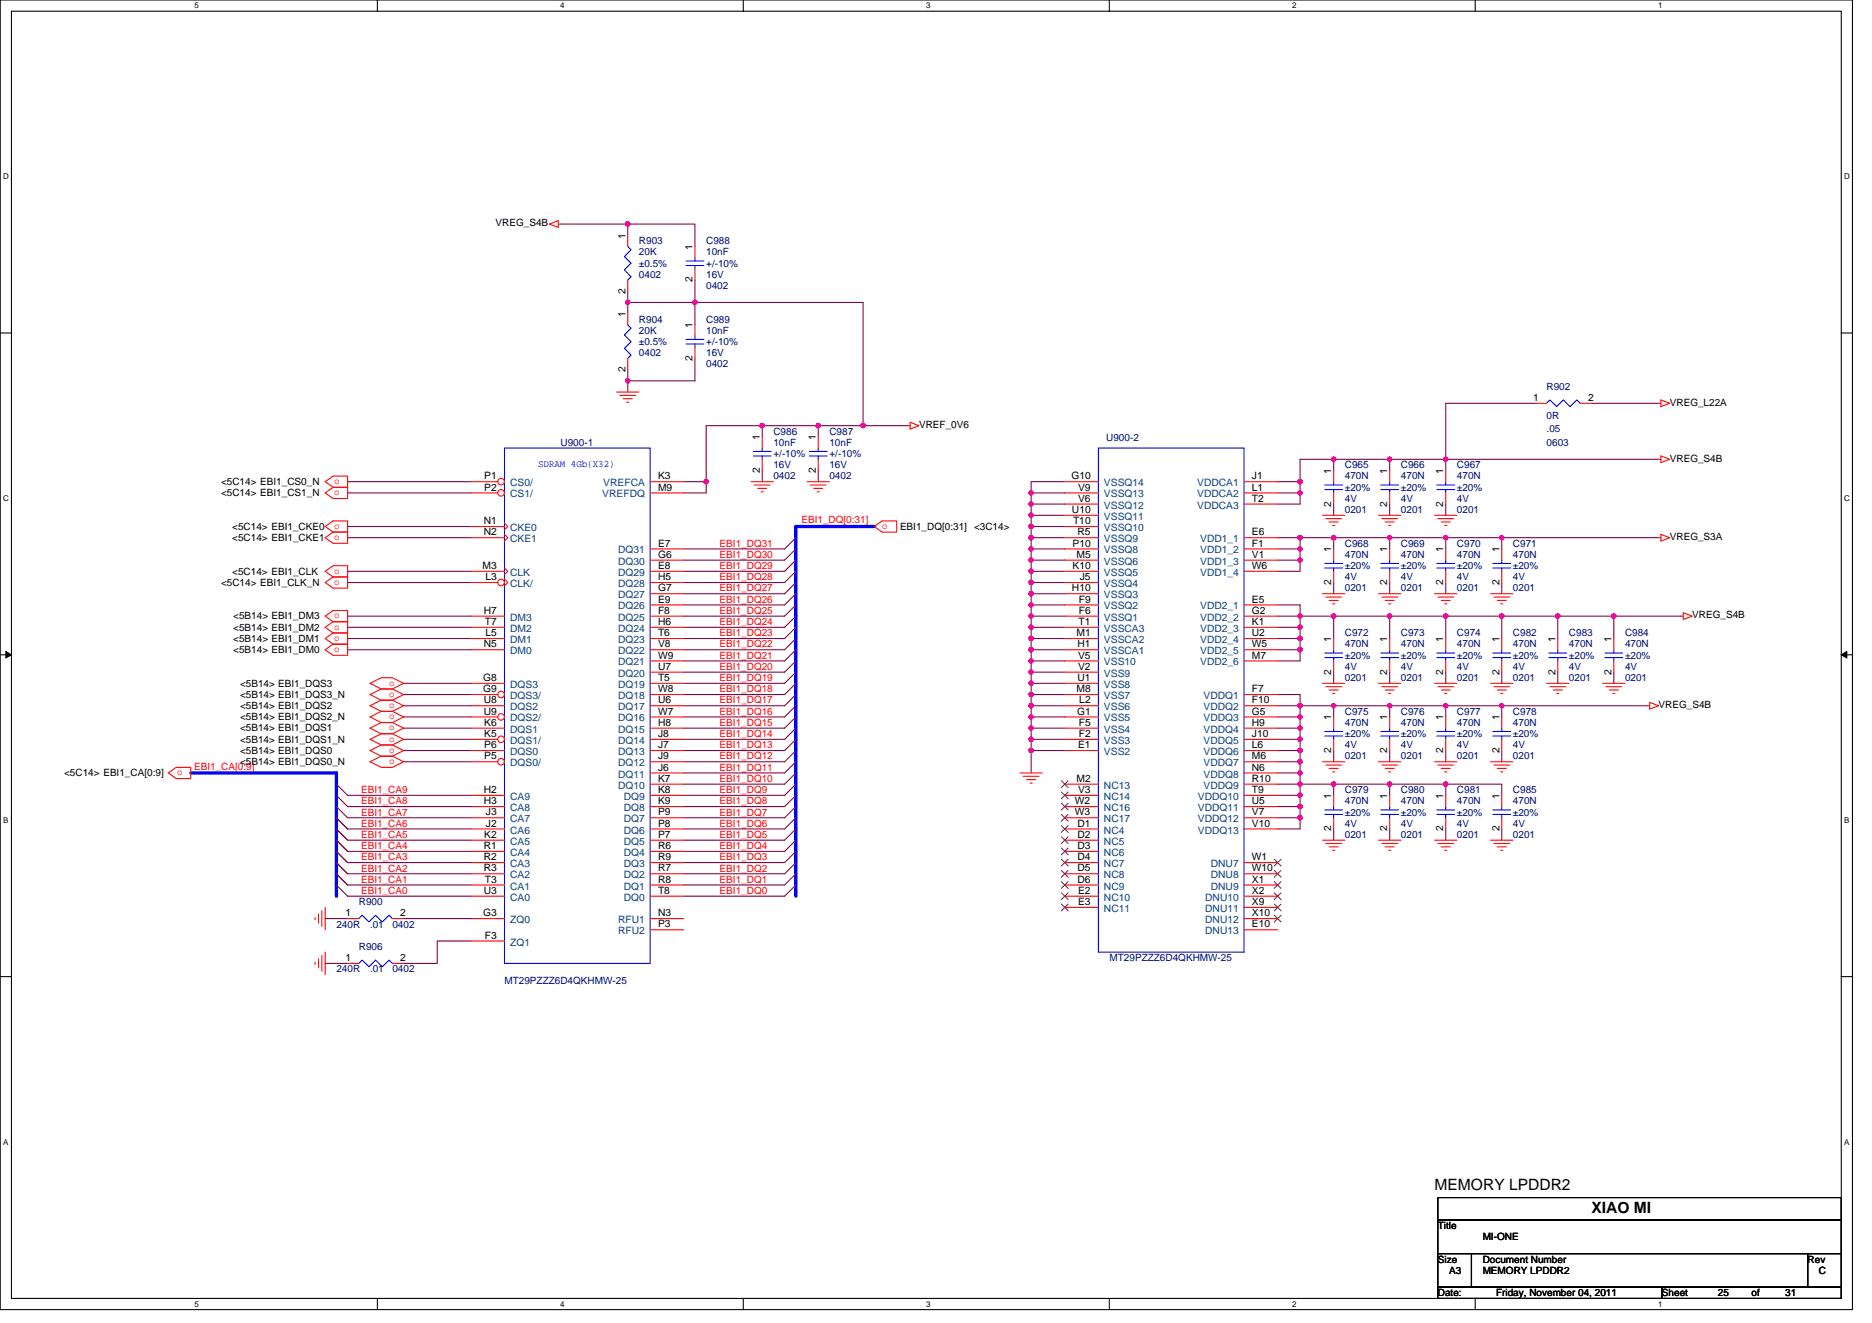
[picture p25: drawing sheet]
<svg xmlns="http://www.w3.org/2000/svg" width="297mm" height="210mm" viewBox="0 0 297 210" stroke-linecap="round" stroke-linejoin="round" font-family="sans-serif">
<defs><g id="words">
<g font-size="2.5">
<text x="227.6" y="188.9">MEMORY LPDDR2</text>
<text x="252.5" y="192.5">XIAO MI</text>
</g>
<g font-size="1.6">
<text x="78.6" y="35.9">VREG_S4B</text>
<text x="99.2" y="37.9" transform="rotate(-90 99.2 37.9)">1</text>
<text x="109.9" y="39.6" transform="rotate(-90 109.9 39.6)">1</text>
<text x="99.2" y="46.6" transform="rotate(-90 99.2 46.6)">2</text>
<text x="109.9" y="44.8" transform="rotate(-90 109.9 44.8)">2</text>
<text x="99.2" y="50.3" transform="rotate(-90 99.2 50.3)">1</text>
<text x="109.9" y="52.1" transform="rotate(-90 109.9 52.1)">1</text>
<text x="99.2" y="59.1" transform="rotate(-90 99.2 59.1)">2</text>
<text x="109.9" y="57.3" transform="rotate(-90 109.9 57.3)">2</text>
<text x="243.3" y="63.6">1</text>
<text x="252" y="63.6">2</text>
<text x="265" y="64.4">VREG_L22A</text>
<text x="120.6" y="69.9" transform="rotate(-90 120.6 69.9)">1</text>
<text x="129.5" y="69.9" transform="rotate(-90 129.5 69.9)">1</text>
<text x="145.8" y="67.9">VREF_0V6</text>
<text x="35.1" y="77">&lt;5C14&gt; EBI1_CS0_N</text>
<text x="76.8" y="76.1">P1</text>
<text x="76.8" y="77.9">P2</text>
<text x="104.4" y="77.9">M9</text>
<text x="104.4" y="76.1">K3</text>
<text x="120.6" y="75.1" transform="rotate(-90 120.6 75.1)">2</text>
<text x="129.5" y="75.1" transform="rotate(-90 129.5 75.1)">2</text>
<text x="170" y="76.1">G10</text>
<text x="171.1" y="77.9">V9</text>
<text x="198.6" y="76.1">J1</text>
<text x="198.6" y="77.9">L1</text>
<text x="211.2" y="75.2" transform="rotate(-90 211.2 75.2)">1</text>
<text x="220.1" y="75.2" transform="rotate(-90 220.1 75.2)">1</text>
<text x="229" y="75.2" transform="rotate(-90 229 75.2)">1</text>
<text x="265" y="73.3">VREG_S4B</text>
<text x="35.1" y="78.8">&lt;5C14&gt; EBI1_CS1_N</text>
<text x="76.7" y="83.2">N1</text>
<text x="170.1" y="81.4">U10</text>
<text x="170.3" y="83.2">T10</text>
<text x="171.1" y="79.6">V6</text>
<text x="198.6" y="79.6">T2</text>
<text x="211.2" y="80.4" transform="rotate(-90 211.2 80.4)">2</text>
<text x="220.1" y="80.4" transform="rotate(-90 220.1 80.4)">2</text>
<text x="229" y="80.4" transform="rotate(-90 229 80.4)">2</text>
<text x="36.8" y="85.9">&lt;5C14&gt; EBI1_CKE1</text>
<text x="36.8" y="84.1">&lt;5C14&gt; EBI1_CKE0</text>
<text x="76.7" y="85">N2</text>
<text x="104.4" y="88.5">G6</text>
<text x="104.4" y="86.7">E7</text>
<text x="142.8" y="84.1">EBI1_DQ[0:31] &lt;3C14&gt;</text>
<text x="170.2" y="86.7">P10</text>
<text x="170.8" y="88.5">M5</text>
<text x="171" y="85">R5</text>
<text x="198.6" y="85">E6</text>
<text x="198.6" y="86.7">F1</text>
<text x="198.6" y="88.5">V1</text>
<text x="211.2" y="87.7" transform="rotate(-90 211.2 87.7)">1</text>
<text x="220.1" y="87.7" transform="rotate(-90 220.1 87.7)">1</text>
<text x="229" y="87.7" transform="rotate(-90 229 87.7)">1</text>
<text x="237.9" y="87.7" transform="rotate(-90 237.9 87.7)">1</text>
<text x="265" y="85.7">VREG_S3A</text>
<text x="35.1" y="93">&lt;5C14&gt; EBI1_CLK_N</text>
<text x="36.8" y="91.2">&lt;5C14&gt; EBI1_CLK</text>
<text x="76.6" y="90.3">M3</text>
<text x="77" y="92.1">L3</text>
<text x="104.4" y="95.6">E9</text>
<text x="104.4" y="93.9">G7</text>
<text x="104.4" y="92.1">H5</text>
<text x="104.4" y="90.3">E8</text>
<text x="170.1" y="93.9">H10</text>
<text x="170.2" y="90.3">K10</text>
<text x="171.2" y="95.6">F9</text>
<text x="171.3" y="92.1">J5</text>
<text x="198.6" y="90.3">W6</text>
<text x="198.6" y="95.6">E5</text>
<text x="211.2" y="92.8" transform="rotate(-90 211.2 92.8)">2</text>
<text x="220.1" y="92.8" transform="rotate(-90 220.1 92.8)">2</text>
<text x="229" y="92.8" transform="rotate(-90 229 92.8)">2</text>
<text x="237.9" y="92.8" transform="rotate(-90 237.9 92.8)">2</text>
<text x="37" y="101.9">&lt;5B14&gt; EBI1_DM1</text>
<text x="37" y="100.1">&lt;5B14&gt; EBI1_DM2</text>
<text x="37" y="98.3">&lt;5B14&gt; EBI1_DM3</text>
<text x="76.7" y="97.4">H7</text>
<text x="76.9" y="99.2">T7</text>
<text x="77" y="101">L5</text>
<text x="104.4" y="101">T6</text>
<text x="104.4" y="99.2">H6</text>
<text x="104.4" y="97.4">F8</text>
<text x="170.8" y="101">M1</text>
<text x="171.2" y="99.2">T1</text>
<text x="171.2" y="97.4">F6</text>
<text x="198.6" y="97.4">G2</text>
<text x="198.6" y="99.2">K1</text>
<text x="198.6" y="101">U2</text>
<text x="211.2" y="101.9" transform="rotate(-90 211.2 101.9)">1</text>
<text x="220.1" y="101.9" transform="rotate(-90 220.1 101.9)">1</text>
<text x="229" y="101.9" transform="rotate(-90 229 101.9)">1</text>
<text x="237.9" y="101.9" transform="rotate(-90 237.9 101.9)">1</text>
<text x="246.8" y="101.9" transform="rotate(-90 246.8 101.9)">1</text>
<text x="255.7" y="101.9" transform="rotate(-90 255.7 101.9)">1</text>
<text x="268.5" y="98.1">VREG_S4B</text>
<text x="37" y="103.7">&lt;5B14&gt; EBI1_DM0</text>
<text x="76.7" y="102.7">N5</text>
<text x="104.4" y="106.3">U7</text>
<text x="104.4" y="104.5">W9</text>
<text x="104.4" y="102.7">V8</text>
<text x="171" y="102.7">H1</text>
<text x="171.1" y="104.5">V5</text>
<text x="171.1" y="106.3">V2</text>
<text x="198.6" y="102.7">W5</text>
<text x="198.6" y="104.5">M7</text>
<text x="211.2" y="107.1" transform="rotate(-90 211.2 107.1)">2</text>
<text x="220.1" y="107.1" transform="rotate(-90 220.1 107.1)">2</text>
<text x="229" y="107.1" transform="rotate(-90 229 107.1)">2</text>
<text x="237.9" y="107.1" transform="rotate(-90 237.9 107.1)">2</text>
<text x="246.8" y="107.1" transform="rotate(-90 246.8 107.1)">2</text>
<text x="255.7" y="107.1" transform="rotate(-90 255.7 107.1)">2</text>
<text x="38.1" y="109">&lt;5B14&gt; EBI1_DQS3</text>
<text x="38.1" y="110.8">&lt;5B14&gt; EBI1_DQS3_N</text>
<text x="38.1" y="112.5">&lt;5B14&gt; EBI1_DQS2</text>
<text x="76.7" y="108.1">G8</text>
<text x="76.7" y="109.9">G9</text>
<text x="76.7" y="113.4">U9</text>
<text x="76.7" y="111.6">U8</text>
<text x="104.4" y="113.4">W7</text>
<text x="104.4" y="111.6">U6</text>
<text x="104.4" y="109.9">W8</text>
<text x="104.4" y="108.1">T5</text>
<text x="170.8" y="109.9">M8</text>
<text x="170.9" y="113.4">G1</text>
<text x="171" y="108.1">U1</text>
<text x="171.3" y="111.6">L2</text>
<text x="198.6" y="109.9">F7</text>
<text x="198.6" y="111.6">F10</text>
<text x="198.6" y="113.4">G5</text>
<text x="263.2" y="112.4">VREG_S4B</text>
<text x="38.1" y="114.3">&lt;5B14&gt; EBI1_DQS2_N</text>
<text x="38.1" y="116.1">&lt;5B14&gt; EBI1_DQS1</text>
<text x="38.1" y="117.9">&lt;5B14&gt; EBI1_DQS1_N</text>
<text x="38.1" y="119.7">&lt;5B14&gt; EBI1_DQS0</text>
<text x="76.8" y="115.2">K6</text>
<text x="76.8" y="117">K5</text>
<text x="76.8" y="118.7">P6</text>
<text x="104.4" y="118.7">J7</text>
<text x="104.4" y="117">J8</text>
<text x="104.4" y="115.2">H8</text>
<text x="171.1" y="118.7">E1</text>
<text x="171.2" y="115.2">F5</text>
<text x="171.2" y="117">F2</text>
<text x="198.6" y="115.2">H9</text>
<text x="198.6" y="117">J10</text>
<text x="198.6" y="118.7">L6</text>
<text x="211.2" y="119.5" transform="rotate(-90 211.2 119.5)">2</text>
<text x="211.2" y="114.3" transform="rotate(-90 211.2 114.3)">1</text>
<text x="220.1" y="119.5" transform="rotate(-90 220.1 119.5)">2</text>
<text x="220.1" y="114.3" transform="rotate(-90 220.1 114.3)">1</text>
<text x="229" y="119.5" transform="rotate(-90 229 119.5)">2</text>
<text x="229" y="114.3" transform="rotate(-90 229 114.3)">1</text>
<text x="237.9" y="119.5" transform="rotate(-90 237.9 119.5)">2</text>
<text x="237.9" y="114.3" transform="rotate(-90 237.9 114.3)">1</text>
<text x="10.2" y="123.2">&lt;5C14&gt; EBI1_CA[0:9]</text>
<text x="38.1" y="121.4">&lt;5B14&gt; EBI1_DQS0_N</text>
<text x="76.7" y="125.9">H2</text>
<text x="76.8" y="120.5">P5</text>
<text x="104.4" y="125.9">K8</text>
<text x="104.4" y="124.1">K7</text>
<text x="104.4" y="122.3">J6</text>
<text x="104.4" y="120.5">J9</text>
<text x="170.8" y="124.1">M2</text>
<text x="171.1" y="125.9">V3</text>
<text x="198.6" y="120.5">M6</text>
<text x="198.6" y="122.3">N6</text>
<text x="198.6" y="124.1">R10</text>
<text x="198.6" y="125.9">T9</text>
<text x="76.7" y="127.6">H3</text>
<text x="77.1" y="131.2">J2</text>
<text x="77.1" y="129.4">J3</text>
<text x="104.4" y="131.2">P8</text>
<text x="104.4" y="129.4">P9</text>
<text x="104.4" y="127.6">K9</text>
<text x="170.6" y="127.6">W2</text>
<text x="170.6" y="129.4">W3</text>
<text x="171" y="131.2">D1</text>
<text x="198.6" y="127.6">U5</text>
<text x="198.6" y="129.4">V7</text>
<text x="198.6" y="131.2">V10</text>
<text x="211.2" y="132" transform="rotate(-90 211.2 132)">2</text>
<text x="211.2" y="126.8" transform="rotate(-90 211.2 126.8)">1</text>
<text x="220.1" y="132" transform="rotate(-90 220.1 132)">2</text>
<text x="220.1" y="126.8" transform="rotate(-90 220.1 126.8)">1</text>
<text x="229" y="132" transform="rotate(-90 229 132)">2</text>
<text x="229" y="126.8" transform="rotate(-90 229 126.8)">1</text>
<text x="237.9" y="132" transform="rotate(-90 237.9 132)">2</text>
<text x="237.9" y="126.8" transform="rotate(-90 237.9 126.8)">1</text>
<text x="76.7" y="136.5">R2</text>
<text x="76.7" y="134.7">R1</text>
<text x="76.8" y="133">K2</text>
<text x="104.4" y="136.5">R9</text>
<text x="104.4" y="134.7">R6</text>
<text x="104.4" y="133">P7</text>
<text x="171" y="133">D2</text>
<text x="171" y="134.7">D3</text>
<text x="171" y="136.5">D4</text>
<text x="198.6" y="136.5">W1</text>
<text x="76.7" y="141.9">U3</text>
<text x="76.7" y="138.3">R3</text>
<text x="76.9" y="140.1">T3</text>
<text x="104.4" y="141.9">T8</text>
<text x="104.4" y="140.1">R8</text>
<text x="104.4" y="138.3">R7</text>
<text x="171" y="138.3">D5</text>
<text x="171" y="140.1">D6</text>
<text x="171.1" y="141.9">E2</text>
<text x="171.1" y="143.6">E3</text>
<text x="198.6" y="138.3">W10</text>
<text x="198.6" y="140.1">X1</text>
<text x="198.6" y="141.9">X2</text>
<text x="198.6" y="143.6">X9</text>
<text x="54.8" y="145.4">1</text>
<text x="63.5" y="145.4">2</text>
<text x="76.7" y="145.4">G3</text>
<text x="76.9" y="149">F3</text>
<text x="104.4" y="145.4">N3</text>
<text x="104.4" y="147.2">P3</text>
<text x="198.6" y="147.2">E10</text>
<text x="198.6" y="145.4">X10</text>
<text x="54.8" y="152.5">1</text>
<text x="63.5" y="152.5">2</text>
<text x="228.2" y="195.1">Title</text>
<text x="235.3" y="196.8">MI-ONE</text>
<text x="228.2" y="200.4">Size</text>
<text x="229.9" y="202.2">A3</text>
<text x="235.3" y="200.4">Document Number</text>
<text x="235.3" y="202.2">MEMORY LPDDR2</text>
<text x="286.8" y="200.4">Rev</text>
<text x="288.6" y="202.2">C</text>
<text x="228.2" y="205.7">Date:</text>
<text x="237.4" y="205.7">Friday, November 04, 2011</text>
<text x="263.7" y="205.7">Sheet</text>
<text x="272.6" y="205.7">25</text>
<text x="277.9" y="205.7">of</text>
<text x="283.3" y="205.7">31</text>
</g>
<g font-size="1.6" fill="#000080">
<text x="101.4" y="38.8">R903</text>
<text x="101.4" y="40.5">20K</text>
<text x="112.1" y="38.8">C988</text>
<text x="112.1" y="40.5">10nF</text>
<text x="101.4" y="42.3">±0.5%</text>
<text x="101.4" y="44.1">0402</text>
<text x="112.1" y="45.9">0402</text>
<text x="112.1" y="44.1">16V</text>
<text x="112.1" y="42.3">+/-10%</text>
<text x="101.4" y="51.2">R904</text>
<text x="101.4" y="53">20K</text>
<text x="112.1" y="51.2">C989</text>
<text x="112.1" y="53">10nF</text>
<text x="101.4" y="54.8">±0.5%</text>
<text x="101.4" y="56.5">0402</text>
<text x="112.1" y="58.3">0402</text>
<text x="112.1" y="56.5">16V</text>
<text x="112.1" y="54.8">+/-10%</text>
<text x="245.4" y="61.9">R902</text>
<text x="88.9" y="70.8">U900-1</text>
<text x="122.7" y="69">C986</text>
<text x="122.7" y="70.8">10nF</text>
<text x="131.6" y="69">C987</text>
<text x="131.6" y="70.8">10nF</text>
<text x="175.5" y="70">U900-2</text>
<text x="245.4" y="66.5">0R</text>
<text x="245.4" y="68.6">.05</text>
<text x="245.4" y="70.8">0603</text>
<text x="122.7" y="76.1">0402</text>
<text x="122.7" y="74.3">16V</text>
<text x="122.7" y="72.5">+/-10%</text>
<text x="131.6" y="76.1">0402</text>
<text x="131.6" y="74.3">16V</text>
<text x="131.6" y="72.5">+/-10%</text>
<text x="213.4" y="74.3">C965</text>
<text x="213.4" y="76.1">470N</text>
<text x="213.4" y="77.9">±20%</text>
<text x="222.3" y="74.3">C966</text>
<text x="222.3" y="76.1">470N</text>
<text x="222.3" y="77.9">±20%</text>
<text x="231.2" y="74.3">C967</text>
<text x="231.2" y="76.1">470N</text>
<text x="231.2" y="77.9">±20%</text>
<text x="213.4" y="79.7">4V</text>
<text x="213.4" y="81.4">0201</text>
<text x="222.3" y="79.7">4V</text>
<text x="222.3" y="81.4">0201</text>
<text x="231.2" y="79.7">4V</text>
<text x="231.2" y="81.4">0201</text>
<text x="213.4" y="86.8">C968</text>
<text x="213.4" y="88.5">470N</text>
<text x="222.3" y="86.8">C969</text>
<text x="222.3" y="88.5">470N</text>
<text x="231.2" y="86.8">C970</text>
<text x="231.2" y="88.5">470N</text>
<text x="240.1" y="86.8">C971</text>
<text x="240.1" y="88.5">470N</text>
<text x="213.4" y="92.1">4V</text>
<text x="213.4" y="90.3">±20%</text>
<text x="213.4" y="93.9">0201</text>
<text x="222.3" y="92.1">4V</text>
<text x="222.3" y="90.3">±20%</text>
<text x="222.3" y="93.9">0201</text>
<text x="231.2" y="92.1">4V</text>
<text x="231.2" y="90.3">±20%</text>
<text x="231.2" y="93.9">0201</text>
<text x="240.1" y="92.1">4V</text>
<text x="240.1" y="90.3">±20%</text>
<text x="240.1" y="93.9">0201</text>
<text x="213.4" y="101">C972</text>
<text x="222.3" y="101">C973</text>
<text x="231.2" y="101">C974</text>
<text x="240.1" y="101">C982</text>
<text x="249" y="101">C983</text>
<text x="257.8" y="101">C984</text>
<text x="213.4" y="102.8">470N</text>
<text x="213.4" y="106.3">4V</text>
<text x="213.4" y="104.5">±20%</text>
<text x="222.3" y="102.8">470N</text>
<text x="222.3" y="106.3">4V</text>
<text x="222.3" y="104.5">±20%</text>
<text x="231.2" y="102.8">470N</text>
<text x="231.2" y="106.3">4V</text>
<text x="231.2" y="104.5">±20%</text>
<text x="240.1" y="102.8">470N</text>
<text x="240.1" y="106.3">4V</text>
<text x="240.1" y="104.5">±20%</text>
<text x="249" y="102.8">470N</text>
<text x="249" y="106.3">4V</text>
<text x="249" y="104.5">±20%</text>
<text x="257.8" y="102.8">470N</text>
<text x="257.8" y="106.3">4V</text>
<text x="257.8" y="104.5">±20%</text>
<text x="213.4" y="113.4">C975</text>
<text x="213.4" y="108.1">0201</text>
<text x="222.3" y="113.4">C976</text>
<text x="222.3" y="108.1">0201</text>
<text x="231.2" y="113.4">C977</text>
<text x="231.2" y="108.1">0201</text>
<text x="240.1" y="113.4">C978</text>
<text x="240.1" y="108.1">0201</text>
<text x="249" y="108.1">0201</text>
<text x="257.8" y="108.1">0201</text>
<text x="213.4" y="115.2">470N</text>
<text x="213.4" y="118.8">4V</text>
<text x="213.4" y="117">±20%</text>
<text x="222.3" y="115.2">470N</text>
<text x="222.3" y="118.8">4V</text>
<text x="222.3" y="117">±20%</text>
<text x="231.2" y="115.2">470N</text>
<text x="231.2" y="118.8">4V</text>
<text x="231.2" y="117">±20%</text>
<text x="240.1" y="115.2">470N</text>
<text x="240.1" y="118.8">4V</text>
<text x="240.1" y="117">±20%</text>
<text x="213.4" y="125.9">C979</text>
<text x="213.4" y="120.5">0201</text>
<text x="222.3" y="120.5">0201</text>
<text x="222.3" y="125.9">C980</text>
<text x="231.2" y="120.5">0201</text>
<text x="231.2" y="125.9">C981</text>
<text x="240.1" y="125.9">C985</text>
<text x="240.1" y="120.5">0201</text>
<text x="213.4" y="127.7">470N</text>
<text x="213.4" y="131.2">4V</text>
<text x="213.4" y="129.4">±20%</text>
<text x="222.3" y="127.7">470N</text>
<text x="222.3" y="131.2">4V</text>
<text x="222.3" y="129.4">±20%</text>
<text x="231.2" y="127.7">470N</text>
<text x="231.2" y="131.2">4V</text>
<text x="231.2" y="129.4">±20%</text>
<text x="240.1" y="127.7">470N</text>
<text x="240.1" y="131.2">4V</text>
<text x="240.1" y="129.4">±20%</text>
<text x="213.4" y="133">0201</text>
<text x="222.3" y="133">0201</text>
<text x="231.2" y="133">0201</text>
<text x="240.1" y="133">0201</text>
<text x="56.9" y="143.7">R900</text>
<text x="53.4" y="147.2">240R</text>
<text x="58.7" y="147.2">.01</text>
<text x="62.3" y="147.2">0402</text>
<text x="53.4" y="154.3">240R</text>
<text x="56.9" y="150.8">R906</text>
<text x="58.7" y="154.3">.01</text>
<text x="62.3" y="154.3">0402</text>
<text x="176.1" y="152.5">MT29PZZZ6D4QKHMW-25</text>
<text x="80" y="156.1">MT29PZZZ6D4QKHMW-25</text>
</g>
<g font-size="1.6" fill="#f00">
<text x="53" y="76.8">o</text>
<text x="53" y="83.9">o</text>
<text x="53" y="78.6">o</text>
<text x="127.2" y="83">EBI1_DQ[0:31]</text>
<text x="140" y="83.9">o</text>
<text x="53" y="85.7">o</text>
<text x="114.2" y="88.5">EBI1_DQ30</text>
<text x="114.2" y="86.8">EBI1_DQ31</text>
<text x="53" y="91">o</text>
<text x="53" y="92.8">o</text>
<text x="114.2" y="95.7">EBI1_DQ26</text>
<text x="114.2" y="93.9">EBI1_DQ27</text>
<text x="114.2" y="92.1">EBI1_DQ28</text>
<text x="114.2" y="90.3">EBI1_DQ29</text>
<text x="53" y="101.7">o</text>
<text x="53" y="99.9">o</text>
<text x="53" y="98.1">o</text>
<text x="114.2" y="101">EBI1_DQ23</text>
<text x="114.2" y="99.2">EBI1_DQ24</text>
<text x="114.2" y="97.4">EBI1_DQ25</text>
<text x="53" y="103.5">o</text>
<text x="114.2" y="106.3">EBI1_DQ20</text>
<text x="114.2" y="104.5">EBI1_DQ21</text>
<text x="114.2" y="102.8">EBI1_DQ22</text>
<text x="61.7" y="108.8">o</text>
<text x="61.7" y="110.6">o</text>
<text x="61.7" y="112.4">o</text>
<text x="114.2" y="113.4">EBI1_DQ16</text>
<text x="114.2" y="111.7">EBI1_DQ17</text>
<text x="114.2" y="109.9">EBI1_DQ18</text>
<text x="114.2" y="108.1">EBI1_DQ19</text>
<text x="61.7" y="114.2">o</text>
<text x="61.7" y="115.9">o</text>
<text x="61.7" y="117.7">o</text>
<text x="61.7" y="119.5">o</text>
<text x="114.2" y="118.8">EBI1_DQ13</text>
<text x="114.2" y="117">EBI1_DQ14</text>
<text x="114.2" y="115.2">EBI1_DQ15</text>
<text x="28.1" y="123">o</text>
<text x="30.8" y="122.2">EBI1_CA[0:9]</text>
<text x="57.3" y="125.9">EBI1_CA9</text>
<text x="61.7" y="121.3">o</text>
<text x="114.2" y="125.9">EBI1_DQ9</text>
<text x="114.2" y="124.1">EBI1_DQ10</text>
<text x="114.2" y="122.3">EBI1_DQ11</text>
<text x="114.2" y="120.5">EBI1_DQ12</text>
<text x="57.3" y="131.2">EBI1_CA6</text>
<text x="57.3" y="129.4">EBI1_CA7</text>
<text x="57.3" y="127.7">EBI1_CA8</text>
<text x="114.2" y="131.2">EBI1_DQ6</text>
<text x="114.2" y="129.4">EBI1_DQ7</text>
<text x="114.2" y="127.7">EBI1_DQ8</text>
<text x="57.3" y="136.5">EBI1_CA3</text>
<text x="57.3" y="134.8">EBI1_CA4</text>
<text x="57.3" y="133">EBI1_CA5</text>
<text x="114.2" y="136.5">EBI1_DQ3</text>
<text x="114.2" y="134.8">EBI1_DQ4</text>
<text x="114.2" y="133">EBI1_DQ5</text>
<text x="57.3" y="140.1">EBI1_CA1</text>
<text x="57.3" y="138.3">EBI1_CA2</text>
<text x="57.3" y="141.9">EBI1_CA0</text>
<text x="114.2" y="141.9">EBI1_DQ0</text>
<text x="114.2" y="140.1">EBI1_DQ1</text>
<text x="114.2" y="138.3">EBI1_DQ2</text>
</g>
<g font-size="1.6" fill="#004080">
<text x="80.9" y="77.2">CS0/</text>
<text x="95.7" y="77.2">VREFCA</text>
<text x="175.2" y="77.2">VSSQ14</text>
<text x="190" y="77.2">VDDCA1</text>
<text x="80.9" y="79">CS1/</text>
<text x="95.6" y="79">VREFDQ</text>
<text x="175.2" y="79">VSSQ13</text>
<text x="175.2" y="80.7">VSSQ12</text>
<text x="175.2" y="82.5">VSSQ11</text>
<text x="190" y="79">VDDCA2</text>
<text x="190" y="80.7">VDDCA3</text>
<text x="80.9" y="84.3">CKE0</text>
<text x="80.9" y="86.1">CKE1</text>
<text x="98.1" y="89.6">DQ30</text>
<text x="98.1" y="87.8">DQ31</text>
<text x="175.2" y="84.3">VSSQ10</text>
<text x="175.2" y="86.1">VSSQ9</text>
<text x="175.2" y="87.8">VSSQ8</text>
<text x="175.2" y="89.6">VSSQ6</text>
<text x="190.4" y="86.1">VDD1_1</text>
<text x="190.4" y="87.8">VDD1_2</text>
<text x="190.4" y="89.6">VDD1_3</text>
<text x="80.9" y="91.4">CLK</text>
<text x="80.9" y="93.2">CLK/</text>
<text x="98.1" y="95">DQ27</text>
<text x="98.1" y="93.2">DQ28</text>
<text x="98.1" y="91.4">DQ29</text>
<text x="175.2" y="91.4">VSSQ5</text>
<text x="175.2" y="93.2">VSSQ4</text>
<text x="175.2" y="95">VSSQ3</text>
<text x="190.4" y="91.4">VDD1_4</text>
<text x="80.9" y="98.5">DM3</text>
<text x="80.9" y="100.3">DM2</text>
<text x="98.1" y="100.3">DQ24</text>
<text x="98.1" y="98.5">DQ25</text>
<text x="98.1" y="96.7">DQ26</text>
<text x="175.2" y="96.7">VSSQ2</text>
<text x="175.2" y="98.5">VSSQ1</text>
<text x="175.2" y="100.3">VSSCA3</text>
<text x="190.4" y="96.7">VDD2_1</text>
<text x="190.4" y="98.5">VDD2_2</text>
<text x="190.4" y="100.3">VDD2_3</text>
<text x="80.9" y="102.1">DM1</text>
<text x="80.9" y="103.8">DM0</text>
<text x="98.1" y="107.4">DQ20</text>
<text x="98.1" y="105.6">DQ21</text>
<text x="98.1" y="103.8">DQ22</text>
<text x="98.1" y="102.1">DQ23</text>
<text x="175.2" y="102.1">VSSCA2</text>
<text x="175.2" y="103.8">VSSCA1</text>
<text x="175.2" y="105.6">VSS10</text>
<text x="175.2" y="107.4">VSS9</text>
<text x="190.4" y="102.1">VDD2_4</text>
<text x="190.4" y="103.8">VDD2_5</text>
<text x="190.4" y="105.6">VDD2_6</text>
<text x="80.9" y="109.2">DQS3</text>
<text x="80.9" y="111">DQS3/</text>
<text x="80.9" y="112.7">DQS2</text>
<text x="98.1" y="112.7">DQ17</text>
<text x="98.1" y="111">DQ18</text>
<text x="98.1" y="109.2">DQ19</text>
<text x="175.2" y="109.2">VSS8</text>
<text x="175.2" y="111">VSS7</text>
<text x="175.2" y="112.7">VSS6</text>
<text x="191" y="111">VDDQ1</text>
<text x="191" y="112.7">VDDQ2</text>
<text x="80.9" y="114.5">DQS2/</text>
<text x="80.9" y="116.3">DQS1</text>
<text x="80.9" y="118.1">DQS1/</text>
<text x="80.9" y="119.8">DQS0</text>
<text x="98.1" y="119.8">DQ13</text>
<text x="98.1" y="118.1">DQ14</text>
<text x="98.1" y="116.3">DQ15</text>
<text x="98.1" y="114.5">DQ16</text>
<text x="175.2" y="114.5">VSS5</text>
<text x="175.2" y="116.3">VSS4</text>
<text x="175.2" y="118.1">VSS3</text>
<text x="175.2" y="119.8">VSS2</text>
<text x="191" y="114.5">VDDQ3</text>
<text x="191" y="116.3">VDDQ4</text>
<text x="191" y="118.1">VDDQ5</text>
<text x="191" y="119.8">VDDQ6</text>
<text x="80.9" y="121.6">DQS0/</text>
<text x="98.1" y="125.2">DQ10</text>
<text x="98.1" y="123.4">DQ11</text>
<text x="98.1" y="121.6">DQ12</text>
<text x="175.2" y="125.2">NC13</text>
<text x="191" y="121.6">VDDQ7</text>
<text x="191" y="123.4">VDDQ8</text>
<text x="191" y="125.2">VDDQ9</text>
<text x="80.9" y="130.5">CA7</text>
<text x="80.9" y="128.7">CA8</text>
<text x="80.9" y="127">CA9</text>
<text x="99" y="130.5">DQ7</text>
<text x="99" y="128.7">DQ8</text>
<text x="99" y="127">DQ9</text>
<text x="175.2" y="127">NC14</text>
<text x="175.2" y="128.7">NC16</text>
<text x="175.2" y="130.5">NC17</text>
<text x="190.1" y="127">VDDQ10</text>
<text x="190.1" y="128.7">VDDQ11</text>
<text x="190.1" y="130.5">VDDQ12</text>
<text x="80.9" y="137.6">CA3</text>
<text x="80.9" y="135.8">CA4</text>
<text x="80.9" y="134.1">CA5</text>
<text x="80.9" y="132.3">CA6</text>
<text x="99" y="137.6">DQ3</text>
<text x="99" y="135.8">DQ4</text>
<text x="99" y="134.1">DQ5</text>
<text x="99" y="132.3">DQ6</text>
<text x="175.2" y="132.3">NC4</text>
<text x="175.2" y="134.1">NC5</text>
<text x="175.2" y="135.8">NC6</text>
<text x="175.2" y="137.6">NC7</text>
<text x="190.1" y="132.3">VDDQ13</text>
<text x="192.1" y="137.6">DNU7</text>
<text x="80.9" y="143">CA0</text>
<text x="80.9" y="141.2">CA1</text>
<text x="80.9" y="139.4">CA2</text>
<text x="99" y="143">DQ0</text>
<text x="99" y="141.2">DQ1</text>
<text x="99" y="139.4">DQ2</text>
<text x="175.2" y="139.4">NC8</text>
<text x="175.2" y="141.2">NC9</text>
<text x="175.2" y="143">NC10</text>
<text x="191.2" y="143">DNU10</text>
<text x="192.1" y="139.4">DNU8</text>
<text x="192.1" y="141.2">DNU9</text>
<text x="80.9" y="146.5">ZQ0</text>
<text x="98.1" y="146.5">RFU1</text>
<text x="98.1" y="148.3">RFU2</text>
<text x="175.2" y="144.7">NC11</text>
<text x="191.2" y="148.3">DNU13</text>
<text x="191.2" y="144.7">DNU11</text>
<text x="191.2" y="146.5">DNU12</text>
<text x="80.9" y="150.1">ZQ1</text>
</g>
<text font-size="1.6" fill="#00f" x="85.4" y="74.1">SDRAM 4Gb(X32)</text>
<g font-size="1.3">
<text x="30.8" y="1.3">5</text>
<text x="88.9" y="1.3">4</text>
<text x="147" y="1.3">3</text>
<text x="205" y="1.3">2</text>
<text x="263.1" y="1.3">1</text>
<text x=".5" y="28.4">D</text>
<text x="292.6" y="28.4">D</text>
<text x=".5" y="79.5">C</text>
<text x="292.6" y="79.5">C</text>
<text x=".5" y="130.6">B</text>
<text x="292.6" y="130.6">B</text>
<text x=".5" y="181.7">A</text>
<text x="292.6" y="181.7">A</text>
<text x="30.8" y="207.4">5</text>
<text x="88.9" y="207.4">4</text>
<text x="147" y="207.4">3</text>
<text x="205" y="207.4">2</text>
<text x="263.1" y="207.4">1</text>
</g>
</g></defs>
<path d="M0 0h293.9v207.9h-293.9zM1.8 1.8h290.4v204.3h-290.4z" fill="none" stroke="#000" stroke-width=".17"/>
<g fill="#fff">
<path d="M30.8 .2h.7v1.4h-.7z"/>
<path d="M30.8 206.3h.7v1.4h-.7z"/>
</g>
<path d="M59.9 0v1.8M59.9 206.1v1.8" fill="none" stroke="#000" stroke-width=".17"/>
<g fill="#fff">
<path d="M88.9 .2h.7v1.4h-.7z"/>
<path d="M88.9 206.3h.7v1.4h-.7z"/>
</g>
<path d="M117.9 0v1.8M117.9 206.1v1.8" fill="none" stroke="#000" stroke-width=".17"/>
<g fill="#fff">
<path d="M147 .2h.7v1.4h-.7z"/>
<path d="M147 206.3h.7v1.4h-.7z"/>
</g>
<path d="M176 0v1.8M176 206.1v1.8" fill="none" stroke="#000" stroke-width=".17"/>
<g fill="#fff">
<path d="M205 .2h.7v1.4h-.7z"/>
<path d="M205 206.3h.7v1.4h-.7z"/>
</g>
<path d="M234.1 0v1.8M234.1 206.1v1.8" fill="none" stroke="#000" stroke-width=".17"/>
<g fill="#fff">
<path d="M263.1 .2h.7v1.4h-.7z"/>
<path d="M263.1 206.3h.7v1.4h-.7z"/>
<path d="M.5 27.3h.9v1.4h-.9z"/>
<path d="M292.6 27.3h.9v1.4h-.9z"/>
<path d="M.5 78.4h.9v1.4h-.9z"/>
<path d="M292.6 78.4h.9v1.4h-.9z"/>
</g>
<path d="M0 52.9h1.8M292.2 52.9h1.7" fill="none" stroke="#000" stroke-width=".17"/>
<g fill="#fff">
<path d="M.5 129.5h.8v1.4h-.8z"/>
<path d="M292.6 129.5h.9v1.4h-.9z"/>
</g>
<path d="M0 103.9h1.8M292.2 103.9h1.7" fill="none" stroke="#000" stroke-width=".17"/>
<path d="M.9 103.4l.9 .5-.9 .5zM292.2 103.9l.8-.5v1z" fill="#000" stroke="#000" stroke-width=".16"/>
<g fill="#fff">
<path d="M.5 180.5h.8v1.4h-.8z"/>
<path d="M292.6 180.5h.9v1.4h-.9z"/>
</g>
<path d="M0 155h1.8M292.2 155h1.7M228.2 190.1h64v3.5h-64zM228.2 193.6h64v5.4h-64zM228.2 199h5.3v5.3h-5.3zM233.5 199h53.3v5.3h-53.3zM286.8 199h5.4v5.3h-5.4zM228.2 204.3h35.5v1.8h-35.5zM263.7 204.3h28.5v1.8h-28.5z" fill="none" stroke="#000" stroke-width=".17"/>
<g fill="none" stroke="#800040" stroke-width=".17">
<path d="M88.9 35.6h10.7M99.6 35.6h10.7v3.5M99.6 35.6v1.7M99.6 48h10.7M99.6 48v1.8M99.6 58.7v1.8M99.6 46.2v1.8M110.3 44.5v3.5M110.3 48v3.6M110.3 56.9v3.6h-10.7M110.3 48h26.6v19.6M55.2 78.2h19.5"/>
<path d="M55.2 76.5h19.5M99.6 60.5v1.7M108.5 76.5h3.6M112.1 76.5v1.7h-3.6M120.9 74.7v1.8M120.9 67.6h8.9M120.9 67.6v1.7M120.9 67.6h-8.8v8.9M129.8 67.6v1.7M129.8 74.7v1.8M129.8 67.6h7.1M136.9 67.6h7.2"/>
<path d="M163.6 78.2v1.8h5.3M168.9 76.5h-5.3v1.7h5.3M202.7 76.5h3.6M202.7 78.2h3.6M206.3 78.2v1.8h-3.6M206.3 76.5v1.7M211.6 72.9h-5.3v3.6M211.6 72.9v1.8M211.6 72.9h8.9M220.5 72.9v1.8M220.5 72.9h8.9M229.4 72.9v1.8"/>
<path d="M229.4 72.9h33.8M243.6 64h-14.2v8.9M252.5 64h10.7M55.2 90.7h19.5M55.2 92.5h19.5M55.2 85.3h19.5M55.2 83.6h19.5M55.2 99.6h19.5M55.2 97.8h19.5M126.3 99.6l-1.8 1.7h-16M126.3 97.8l-1.8 1.8h-16M126.3 96l-1.8 1.8h-16"/>
<path d="M126.3 94.2l-1.8 1.8h-16M126.3 92.5l-1.8 1.7h-16M126.3 90.7l-1.8 1.8h-16M126.3 88.9l-1.8 1.8h-16M126.3 87.1l-1.8 1.8h-16M126.3 85.3l-1.8 1.8h-16M163.6 80v1.8M163.6 83.6v1.7M163.6 88.9v1.8M163.6 92.5v1.7M163.6 90.7v1.8M163.6 99.6v1.7"/>
<path d="M163.6 97.8v1.8M163.6 96v1.8M163.6 81.8h5.3M163.6 81.8v1.8h5.3M163.6 85.3h5.3M163.6 85.3v1.8h5.3M163.6 88.9h5.3M163.6 90.7h5.3M163.6 92.5h5.3M163.6 94.2h5.3M163.6 96h5.3M163.6 97.8h5.3"/>
<path d="M163.6 99.6h5.3M163.6 87.1v1.8M163.6 94.2v1.8M202.7 96h3.6v1.8M202.7 97.8h3.6M202.7 99.6h3.6M202.7 85.3h3.6M202.7 87.1h3.6M202.7 88.9h3.6M206.3 85.3h5.3M206.3 97.8h5.3M206.3 97.8v1.8"/>
<path d="M206.3 88.9v1.8h-3.6M206.3 87.1v1.8M206.3 85.3v1.8M206.3 99.6v1.7M211.6 97.8v3.5M211.6 80v1.8M211.6 85.3v1.8M211.6 97.8h8.9M211.6 85.3h8.9M211.6 92.5v1.7M220.5 97.8v3.5M220.5 80v1.8"/>
<path d="M220.5 85.3v1.8M220.5 97.8h8.9M220.5 85.3h8.9M220.5 92.5v1.7M229.4 80v1.8M229.4 97.8v3.5M229.4 85.3v1.8M229.4 92.5v1.7M229.4 97.8h8.9M229.4 85.3h8.9M238.3 85.3h24.9M238.3 97.8v3.5"/>
<path d="M238.3 85.3v1.8M238.3 92.5v1.7M238.3 97.8h8.9M247.2 97.8h8.9M247.2 97.8v3.5M256.1 97.8h10.6M256.1 97.8v3.5M55.2 103.1h19.5M55.2 101.3h19.5M64 119.1h10.7M64 115.6h10.7M64 117.3h10.7"/>
<path d="M64 112h10.7M64 113.8h10.7M64 108.5h10.7M64 110.2h10.7M126.3 119.1l-1.8 1.8h-16M126.3 117.3l-1.8 1.8h-16M126.3 115.6l-1.8 1.7h-16M126.3 113.8l-1.8 1.8h-16M126.3 112l-1.8 1.8h-16M126.3 110.2l-1.8 1.8h-16M126.3 108.5l-1.8 1.7h-16M126.3 106.7l-1.8 1.8h-16"/>
<path d="M126.3 104.9l-1.8 1.8h-16M126.3 103.1l-1.8 1.8h-16M126.3 101.3l-1.8 1.8h-16M163.6 101.3v1.8M163.6 103.1v1.8M163.6 112v1.8M163.6 115.6v1.7M163.6 110.2v1.8M163.6 113.8v1.8M163.6 104.9v3.6M163.6 117.3v1.8M163.6 119.1v3.6"/>
<path d="M163.6 101.3h5.3M163.6 104.9h5.3M163.6 103.1h5.3M163.6 106.7h5.3M163.6 108.5h5.3M163.6 110.2h5.3M163.6 112h5.3M163.6 113.8h5.3M163.6 115.6h5.3M163.6 119.1h5.3M163.6 117.3h5.3M163.6 108.5v1.7"/>
<path d="M202.7 110.2h3.6v1.8M202.7 112h3.6M202.7 113.8h3.6M202.7 115.6h3.6M202.7 117.3h3.6M202.7 119.1h3.6M202.7 101.3h3.6M202.7 103.1h3.6M206.3 112h5.3M206.3 112v1.8M206.3 113.8v1.8M206.3 115.6v1.7"/>
<path d="M206.3 117.3v1.8M206.3 119.1v1.8M206.3 101.3v1.8M206.3 103.1v1.8h-3.6M211.6 112v1.8M211.6 119.1v1.8M211.6 112h8.9M211.6 106.7v1.8M220.5 112v1.8M220.5 112h8.9M220.5 119.1v1.8M220.5 106.7v1.8"/>
<path d="M229.4 112v1.8M229.4 119.1v1.8M229.4 112h8.9M229.4 106.7v1.8M238.3 112v1.8M238.3 119.1v1.8M238.3 112h23.1M238.3 106.7v1.8M247.2 106.7v1.8M256.1 106.7v1.8M53.4 138.7l1.8 1.8h19.5M53.4 136.9l1.8 1.8h19.5"/>
<path d="M53.4 135.1l1.8 1.8h19.5M53.4 133.3l1.8 1.8h19.5M53.4 131.6l1.8 1.7h19.5M53.4 129.8l1.8 1.8h19.5M53.4 128l1.8 1.8h19.5M53.4 126.2l1.8 1.8h19.5M53.4 124.5l1.8 1.7h19.5M64 120.9h10.7M126.3 138.7l-1.8 1.8h-16M126.3 136.9l-1.8 1.8h-16M126.3 135.1l-1.8 1.8h-16M126.3 133.3l-1.8 1.8h-16"/>
<path d="M126.3 131.6l-1.8 1.7h-16M126.3 129.8l-1.8 1.8h-16M126.3 128l-1.8 1.8h-16M126.3 126.2l-1.8 1.8h-16M126.3 124.5l-1.8 1.7h-16M126.3 122.7l-1.8 1.8h-16M126.3 120.9l-1.8 1.8h-16M202.7 120.9h3.6M202.7 122.7h3.6M202.7 124.5h3.6M202.7 126.2h3.6M202.7 128h3.6"/>
<path d="M202.7 129.8h3.6M206.3 124.5h5.3v1.7M206.3 129.8v1.8h-3.6M206.3 122.7v1.8M206.3 124.5v1.7M206.3 126.2v1.8M206.3 128v1.8M206.3 120.9v1.8M211.6 124.5h8.9v1.7M211.6 131.6v1.7M220.5 124.5h8.9v1.7M220.5 131.6v1.7"/>
<path d="M229.4 131.6v1.7M229.4 124.5h8.9v1.7M238.3 131.6v1.7M51.6 145.8h3.6M51.6 152.9h3.6M53.4 140.5l1.8 1.7h19.5M64 145.8h10.7M74.7 149.4h-5.3v3.5h-5.4M126.3 140.5l-1.8 1.7h-16"/>
</g>
<path d="M138.7 83.6h-12.4v58.6M30.3 122.7h23.1v19.5" fill="none" stroke="#00f" stroke-width=".53"/>
<g fill="#f0f" stroke="#f0f" stroke-width=".17">
<circle cx="112" cy="76.4" r=".35"/>
<circle cx="120.9" cy="67.6" r=".35"/>
<circle cx="110.3" cy="48" r=".35"/>
<circle cx="99.6" cy="48" r=".35"/>
<circle cx="99.6" cy="60.4" r=".35"/>
<circle cx="99.6" cy="35.5" r=".35"/>
<circle cx="136.9" cy="67.6" r=".35"/>
<circle cx="129.8" cy="67.6" r=".35"/>
<circle cx="163.6" cy="78.2" r=".35"/>
<circle cx="163.6" cy="81.8" r=".35"/>
<circle cx="163.6" cy="80" r=".35"/>
<circle cx="163.6" cy="85.3" r=".35"/>
<circle cx="163.6" cy="83.6" r=".35"/>
<circle cx="163.6" cy="87.1" r=".35"/>
<circle cx="163.6" cy="88.9" r=".35"/>
<circle cx="163.6" cy="94.2" r=".35"/>
<circle cx="163.6" cy="92.4" r=".35"/>
<circle cx="163.6" cy="90.7" r=".35"/>
<circle cx="163.6" cy="99.6" r=".35"/>
<circle cx="163.6" cy="97.8" r=".35"/>
<circle cx="163.6" cy="96" r=".35"/>
<circle cx="163.6" cy="101.3" r=".35"/>
<circle cx="163.6" cy="103.1" r=".35"/>
<circle cx="163.6" cy="106.7" r=".35"/>
<circle cx="163.6" cy="115.6" r=".35"/>
<circle cx="163.6" cy="108.4" r=".35"/>
<circle cx="163.6" cy="112" r=".35"/>
<circle cx="163.6" cy="110.2" r=".35"/>
<circle cx="163.6" cy="113.8" r=".35"/>
<circle cx="163.6" cy="104.9" r=".35"/>
<circle cx="163.6" cy="117.3" r=".35"/>
<circle cx="163.6" cy="119.1" r=".35"/>
<circle cx="206.3" cy="112" r=".35"/>
<circle cx="206.3" cy="113.8" r=".35"/>
<circle cx="206.3" cy="115.6" r=".35"/>
<circle cx="206.3" cy="117.3" r=".35"/>
<circle cx="206.3" cy="119.1" r=".35"/>
<circle cx="206.3" cy="122.7" r=".35"/>
<circle cx="206.3" cy="124.4" r=".35"/>
<circle cx="206.3" cy="126.2" r=".35"/>
<circle cx="206.3" cy="129.8" r=".35"/>
<circle cx="220.5" cy="112" r=".35"/>
<circle cx="229.4" cy="124.4" r=".35"/>
<circle cx="211.6" cy="124.4" r=".35"/>
<circle cx="220.5" cy="124.4" r=".35"/>
<circle cx="220.5" cy="97.8" r=".35"/>
<circle cx="229.4" cy="97.8" r=".35"/>
<circle cx="238.3" cy="97.8" r=".35"/>
<circle cx="206.3" cy="103.1" r=".35"/>
<circle cx="206.3" cy="97.8" r=".35"/>
<circle cx="206.3" cy="101.3" r=".35"/>
<circle cx="206.3" cy="88.9" r=".35"/>
<circle cx="211.6" cy="85.3" r=".35"/>
<circle cx="206.3" cy="85.3" r=".35"/>
<circle cx="247.2" cy="97.8" r=".35"/>
<circle cx="229.4" cy="112" r=".35"/>
<circle cx="206.3" cy="78.2" r=".35"/>
<circle cx="211.6" cy="72.9" r=".35"/>
<circle cx="229.4" cy="72.9" r=".35"/>
<circle cx="220.5" cy="85.3" r=".35"/>
<circle cx="238.3" cy="85.3" r=".35"/>
<circle cx="238.3" cy="112" r=".35"/>
<circle cx="256.1" cy="97.8" r=".35"/>
<circle cx="211.6" cy="97.8" r=".35"/>
<circle cx="211.6" cy="112" r=".35"/>
<circle cx="206.3" cy="99.6" r=".35"/>
<circle cx="220.5" cy="72.9" r=".35"/>
<circle cx="229.4" cy="85.3" r=".35"/>
<circle cx="206.3" cy="87.1" r=".35"/>
<circle cx="206.3" cy="128" r=".35"/>
<circle cx="206.3" cy="76.4" r=".35"/>
<circle cx="206.3" cy="120.9" r=".35"/>
</g>
<g fill="none" stroke="#f00" stroke-width=".17">
<path d="M87.2 35.6l1.4-.6v1.1zM88.6 35.6h.3M110.3 39.1v1.8M99.6 49.8v1.8M99.6 56.9v1.8M110.3 42.7v1.7M51.6 78.2l1.2-.9h2.4v1.8h-2.4zM51.6 76.5l1.2-.9h2.4v1.7h-2.4zM97.8 62.2h3.6M98.4 62.8h2.5M98.9 63.3h1.4M99.4 63.8h.4"/>
<path d="M119.2 76.5h3.5M119.7 77h2.5M120.2 77.5h1.5M120.8 78.1h.3M128.1 76.5h3.5M128.6 77h2.5M129.1 77.5h1.5M129.7 78.1h.3M129.8 69.3v1.8M129.8 72.9v1.8M144.1 67.6h.3M144.4 67l1.4 .6-1.4 .5z"/>
<path d="M211.6 74.7v1.8M211.6 78.2v1.8M243.6 64h1.8M250.7 64h1.8M263.2 72.9h.3M263.2 64h.3M263.5 72.4l1.5 .5-1.5 .5zM263.5 63.5l1.5 .5-1.5 .5zM51.6 90.7l1.2-.9h2.4v1.8h-2.4zM51.6 92.5l1.2-.9h2.4v1.7h-2.4zM51.6 85.3l1.2-.8h2.4v1.7h-2.4zM51.6 83.6l1.2-.9h2.4v1.8h-2.4z"/>
<path d="M51.6 97.8l1.2-.9h2.4v1.8h-2.4zM52.8 98.7h2.4v1.8h-2.4M52.8 98.7l-1.2 .9 1.2 .9M103.2 99.6h5.3M103.2 97.8h5.3M103.2 96h5.3M103.2 94.2h5.3M103.2 92.5h5.3M103.2 90.7h5.3M103.2 88.9h5.3M103.2 87.1h5.3M138.7 83.6l1.3-.9h2.3v1.8h-2.3z"/>
<path d="M209.8 94.2h3.6M209.8 81.8h3.6M210.4 94.8h2.5M210.4 82.3h2.5M210.9 95.3h1.4M210.9 82.8h1.4M211.5 95.8h.3M211.5 83.4h.3M211.6 87.1v1.8M211.6 90.7v1.8M218.7 81.8h3.6M218.7 94.2h3.6"/>
<path d="M219.3 82.3h2.5M219.3 94.8h2.5M219.8 82.8h1.4M219.8 95.3h1.4M220.3 83.4h.4M220.3 95.8h.4M227.6 81.8h3.6M227.6 94.2h3.6M228.2 82.3h2.5M228.2 94.8h2.5M228.7 82.8h1.4M228.7 95.3h1.4"/>
<path d="M229.2 83.4h.4M229.2 95.8h.4M236.5 94.2h3.6M237 94.8h2.5M237.6 95.3h1.4M238.1 95.8h.4M238.3 87.1v1.8M238.3 90.7v1.8M263.2 85.3h.3M263.5 84.8l1.5 .5-1.5 .6zM266.7 97.8h.4M267.1 97.3l1.4 .5-1.4 .5z"/>
<path d="M51.6 103.1l1.2-.9h2.4v1.8h-2.4zM52.8 100.5h2.4v1.7h-2.4M52.8 100.5l-1.2 .8 1.2 .9M58.7 108.5l1.8-.9h1.8l1.7 .9-1.7 .8h-1.8zM58.7 110.2l1.8-.9h1.8l1.7 .9-1.7 .9h-1.8zM58.7 112l1.8-.9h1.8l1.7 .9-1.7 .9h-1.8zM58.7 113.8l1.8-.9h1.8l1.7 .9-1.7 .9h-1.8zM58.7 115.6l1.8-.9h1.8l1.7 .9-1.7 .9h-1.8zM58.7 117.3l1.8-.8h1.8l1.7 .8-1.7 .9h-1.8zM58.7 119.1l1.8-.9h1.8l1.7 .9-1.7 .9h-1.8zM103.2 119.1h5.3M103.2 117.3h5.3"/>
<path d="M103.2 115.6h5.3M103.2 113.8h5.3M103.2 112h5.3M103.2 110.2h5.3M103.2 108.5h5.3M103.2 106.7h5.3M103.2 104.9h5.3M103.2 103.1h5.3M103.2 101.3h5.3M209.8 108.5h3.6M210.4 109h2.5M210.9 109.5h1.4"/>
<path d="M211.5 110.1h.3M218.7 108.5h3.6M219.3 109h2.5M219.8 109.5h1.4M220.3 110.1h.4M220.5 113.8v1.8M220.5 117.3v1.8M227.6 108.5h3.6M228.2 109h2.5M228.7 109.5h1.4M229.2 110.1h.4M229.4 113.8v1.8"/>
<path d="M229.4 117.3v1.8M229.4 101.3v1.8M229.4 104.9v1.8M236.5 108.5h3.6M237 109h2.5M237.6 109.5h1.4M238.1 110.1h.4M245.4 108.5h3.6M245.9 109h2.5M246.5 109.5h1.4M247 110.1h.4M247.2 101.3v1.8"/>
<path d="M247.2 104.9v1.8M254.3 108.5h3.5M254.8 109h2.5M255.4 109.5h1.4M255.9 110.1h.3M256.1 101.3v1.8M256.1 104.9v1.8M261.4 112h.4M261.8 111.5l1.4 .5-1.4 .5zM26.7 122.7l1.3-.9h2.3v1.8h-2.3zM58.7 120.9l1.8-.9h1.8l1.7 .9-1.7 .9h-1.8zM103.2 138.7h5.3"/>
<path d="M103.2 136.9h5.3M103.2 135.1h5.3M103.2 133.3h5.3M103.2 131.6h5.3M103.2 129.8h5.3M103.2 128h5.3M103.2 126.2h5.3M103.2 124.5h5.3M103.2 122.7h5.3M103.2 120.9h5.3M161.8 122.7h3.6M162.4 123.2h2.5"/>
<path d="M162.9 123.7h1.4M163.4 124.3h.4M209.8 120.9h3.6M209.8 133.3h3.6M210.4 121.4h2.5M210.4 133.9h2.5M210.9 122h1.4M210.9 134.4h1.4M211.5 122.5h.3M211.5 135h.3M211.6 126.2v1.8M211.6 129.8v1.8"/>
<path d="M218.7 120.9h3.6M218.7 133.3h3.6M219.3 121.4h2.5M219.3 133.9h2.5M219.8 122h1.4M219.8 134.4h1.4M220.3 122.5h.4M220.3 135h.4M227.6 120.9h3.6M227.6 133.3h3.6M228.2 121.4h2.4M228.2 133.9h2.5"/>
<path d="M228.7 122h1.4M228.7 134.4h1.4M229.2 122.5h.4M229.2 135h.4M236.5 120.9h3.6M236.5 133.3h3.6M237 121.4h2.5M237 133.9h2.5M237.6 122h1.4M237.6 134.4h1.4M238.1 122.5h.4M238.1 135h.4"/>
<path d="M238.3 126.2v1.8M238.3 129.8v1.8M50 145.6v.4M50 152.7v.4M50.5 145.1v1.4M50.5 152.2v1.4M51.1 144.5v2.5M51.1 151.7v2.5M51.6 144v3.6M51.6 151.1v3.6M55.2 152.9h1.7M62.3 152.9h1.7"/>
<path d="M103.2 142.2h5.3M103.2 140.5h5.3"/>
</g>
<g fill="none" stroke="#00f" stroke-width=".17">
<path d="M99.6 51.6l.5 .5-1 1.1 1 1-1 1.1 1 1.1-.5 .5M108.9 41.4h2.8M108.9 42.1h2.8M110.3 40.9v.5M110.3 42.1v.6M80 71.1h23.2v81.8h-23.2zM128.4 71.6h2.9M128.4 72.4h2.9M129.8 71.1v.5M129.8 72.4v.5M210.2 77h2.8M210.2 77.7h2.8"/>
<path d="M211.6 76.5v.5M211.6 77.7v.5M245.4 64l.5-.5 1.1 1 1.1-1 1 1 1.1-1 .5 .5M210.2 89.4h2.8M210.2 90.1h2.8M211.6 88.9v.5M211.6 90.1v.6M236.9 89.4h2.8M236.9 90.1h2.8M238.3 88.9v.5M238.3 90.1v.6M219.1 116.1h2.8"/>
<path d="M219.1 116.8h2.8M220.5 115.6v.5M220.5 116.8v.5M228 116.1h2.8M228 116.8h2.8M228 103.7h2.8M228 104.4h2.8M229.4 115.6v.5M229.4 116.8v.5M229.4 103.1v.6M229.4 104.4v.5M245.8 103.7h2.8"/>
<path d="M245.8 104.4h2.8M247.2 103.1v.6M247.2 104.4v.5M254.7 103.7h2.8M254.7 104.4h2.8M256.1 103.1v.6M256.1 104.4v.5M210.2 128.5h2.8M210.2 129.3h2.8M211.6 128v.5M211.6 129.3v.5M236.9 128.5h2.8"/>
<path d="M236.9 129.3h2.8M238.3 128v.5M238.3 129.3v.5M56.9 152.9l.6-.5 1 1 1.1-1 1.1 1 1-1 .6 .5"/>
</g>
<circle cx="79.5" cy="76.4" r=".52" fill="#fff" stroke="#f00" stroke-width=".17"/>
<path d="M74.7 76.5h4.3" fill="none" stroke="#f00" stroke-width=".17"/>
<circle cx="79.5" cy="78.2" r=".52" fill="#fff" stroke="#f00" stroke-width=".17"/>
<path d="M74.7 78.2h4.3M74.7 83.6h5.3M74.7 85.3h5.3M74.7 90.7h5.3M80 83l.6 .6-.6 .5M80 84.8l.6 .5-.6 .6M80 90.1l.6 .6-.6 .5M80 91.9l.6 .6-.6 .5" fill="none" stroke="#f00" stroke-width=".17"/>
<circle cx="79.5" cy="92.4" r=".52" fill="#fff" stroke="#f00" stroke-width=".17"/>
<path d="M74.7 92.5h4.3M74.7 97.8h5.3M74.7 99.6h5.3M74.7 101.3h5.3M74.7 103.1h5.3M74.7 108.5h5.3" fill="none" stroke="#f00" stroke-width=".17"/>
<circle cx="79.5" cy="110.2" r=".52" fill="#fff" stroke="#f00" stroke-width=".17"/>
<path d="M74.7 110.2h4.3" fill="none" stroke="#f00" stroke-width=".17"/>
<circle cx="79.5" cy="113.8" r=".52" fill="#fff" stroke="#f00" stroke-width=".17"/>
<path d="M74.7 113.8h4.3M74.7 112h5.3M74.7 115.6h5.3" fill="none" stroke="#f00" stroke-width=".17"/>
<circle cx="79.5" cy="117.3" r=".52" fill="#fff" stroke="#f00" stroke-width=".17"/>
<path d="M74.7 117.3h4.3" fill="none" stroke="#f00" stroke-width=".17"/>
<circle cx="79.5" cy="120.9" r=".52" fill="#fff" stroke="#f00" stroke-width=".17"/>
<g fill="none" stroke="#f00" stroke-width=".17">
<path d="M99.6 37.3v1.8M99.6 44.4v1.8M110.3 51.6v1.7M110.3 55.1v1.8M103.2 76.5h5.3M103.2 78.2h5.3M120.9 69.3v1.8M120.9 72.9v1.8M168.9 76.5h5.4M168.9 78.2h5.4M197.4 76.5h5.3M197.4 78.2h5.3"/>
<path d="M220.5 74.7v1.8M220.5 78.2v1.8M229.4 74.7v1.8M229.4 78.2v1.8M168.9 80h5.4M168.9 81.8h5.4M168.9 83.6h5.4M168.9 85.3h5.4M168.9 87.1h5.4M168.9 88.9h5.4M168.9 90.7h5.4M168.9 92.5h5.4"/>
<path d="M168.9 94.2h5.4M168.9 96h5.4M168.9 97.8h5.4M168.9 99.6h5.4M197.4 85.3h5.3M197.4 87.1h5.3M197.4 88.9h5.3M197.4 90.7h5.3M197.4 96h5.3M197.4 97.8h5.3M197.4 99.6h5.3M197.4 80h5.3"/>
<path d="M220.5 87.1v1.8M220.5 90.7v1.8M229.4 87.1v1.8M229.4 90.7v1.8M74.7 119.1h5.3M168.9 101.3h5.4M168.9 103.1h5.4M168.9 104.9h5.4M168.9 106.7h5.4M168.9 108.5h5.4M168.9 110.2h5.4M168.9 112h5.4"/>
<path d="M168.9 113.8h5.4M168.9 115.6h5.4M168.9 117.3h5.4M168.9 119.1h5.4M197.4 101.3h5.3M197.4 103.1h5.3M197.4 104.9h5.3M197.4 110.2h5.3M197.4 112h5.3M197.4 113.8h5.3M197.4 115.6h5.3M197.4 117.3h5.3"/>
<path d="M197.4 119.1h5.3M211.6 113.8v1.8M211.6 117.3v1.8M211.6 101.3v1.8M211.6 104.9v1.8M220.5 101.3v1.8M220.5 104.9v1.8M238.3 113.8v1.8M238.3 117.3v1.8M238.3 101.3v1.8M238.3 104.9v1.8M74.7 120.9h4.3"/>
<path d="M74.7 138.7h5.3M74.7 136.9h5.3M74.7 135.1h5.3M74.7 133.3h5.3M74.7 131.6h5.3M74.7 129.8h5.3M74.7 128h5.3M74.7 126.2h5.3M168.9 124.5h5.4M168.9 126.2h5.4M168.9 128h5.4M168.9 129.8h5.4"/>
<path d="M168.9 131.6h5.4M168.9 133.3h5.4M168.9 135.1h5.4M168.9 136.9h5.4M168.9 138.7h5.4M197.4 120.9h5.3M197.4 122.7h5.3M197.4 124.5h5.3M197.4 126.2h5.3M197.4 128h5.3M197.4 129.8h5.3M197.4 131.6h5.3"/>
<path d="M197.4 136.9h5.3M197.4 138.7h5.3M220.5 126.2v1.8M220.5 129.8v1.8M229.4 126.2v1.8M229.4 129.8v1.8M55.2 145.8h1.7M62.3 145.8h1.7M74.7 142.2h5.3M74.7 140.5h5.3M74.7 145.8h5.3M74.7 149.4h5.3"/>
<path d="M103.2 145.8h5.3M103.2 147.6h5.3M168.9 140.5h5.4M168.9 142.2h5.4M168.9 144h5.4M197.4 147.6h5.3M197.4 140.5h5.3M197.4 142.2h5.3M197.4 144h5.3M197.4 145.8h5.3"/>
</g>
<g fill="none" stroke="#00f" stroke-width=".17">
<path d="M99.6 39.1l.5 .5-1 1.1 1 1.1-1 1 1 1.1-.5 .5M108.9 53.9h2.8M108.9 54.6h2.8M110.3 53.3v.6M110.3 54.6v.5M119.5 71.6h2.9M119.5 72.4h2.9M120.9 71.1v.5M120.9 72.4v.5M174.3 71.1h23.1v80h-23.1zM219.1 77h2.8M219.1 77.7h2.8"/>
<path d="M220.5 76.5v.5M220.5 77.7v.5M228 77h2.8M228 77.7h2.8M229.4 76.5v.5M229.4 77.7v.5M219.1 89.4h2.8M219.1 90.1h2.8M220.5 88.9v.5M220.5 90.1v.6M228 89.4h2.8M228 90.1h2.8"/>
<path d="M229.4 88.9v.5M229.4 90.1v.6M210.2 116.1h2.8M210.2 116.8h2.8M210.2 103.7h2.8M210.2 104.4h2.8M211.6 115.6v.5M211.6 116.8v.5M211.6 103.1v.6M211.6 104.4v.5M219.1 103.7h2.8M219.1 104.4h2.8"/>
<path d="M220.5 103.1v.6M220.5 104.4v.5M236.9 116.1h2.8M236.9 116.8h2.8M236.9 103.7h2.8M236.9 104.4h2.8M238.3 115.6v.5M238.3 116.8v.5M238.3 103.1v.6M238.3 104.4v.5M219.1 128.5h2.8M219.1 129.3h2.8"/>
<path d="M220.5 128v.5M220.5 129.3v.5M228 128.5h2.8M228 129.3h2.8M229.4 128v.5M229.4 129.3v.5M56.9 145.8l.6-.5 1 1 1.1-1 1.1 1 1-1 .6 .5"/>
</g>
<g fill="none" stroke="#804000" stroke-width=".16">
<path d="M168.4 123.9l1.1 1.1M168.4 125.7l1.1 1.1M168.4 127.5l1.1 1.1M168.4 129.3l1.1 1M168.4 131l1.1 1.1M168.4 132.8l1.1 1.1M168.4 134.6l1.1 1.1M168.4 136.4l1.1 1.1M168.4 138.2l1.1 1M168.4 139.9l1.1 1.1M169.5 123.9l-1.1 1.1M169.5 125.7l-1.1 1.1"/>
<path d="M169.5 127.5l-1.1 1.1M169.5 129.3l-1.1 1M169.5 131l-1.1 1.1M169.5 132.8l-1.1 1.1M169.5 134.6l-1.1 1.1M169.5 136.4l-1.1 1.1M169.5 138.2l-1.1 1M169.5 139.9l-1.1 1.1M202.2 136.4l1.1 1.1M202.2 138.2l1.1 1M202.2 139.9l1.1 1.1M203.3 136.4l-1.1 1.1"/>
<path d="M203.3 138.2l-1.1 1M203.3 139.9l-1.1 1.1M168.4 141.7l1.1 1.1M168.4 143.5l1.1 1.1M169.5 141.7l-1.1 1.1M169.5 143.5l-1.1 1.1M202.2 141.7l1.1 1.1M202.2 143.5l1.1 1.1M202.2 145.3l1.1 1M203.3 141.7l-1.1 1.1M203.3 143.5l-1.1 1.1M203.3 145.3l-1.1 1"/>
</g>
<g fill="#f0f" stroke="#f0f" stroke-width=".17">
<circle cx="112" cy="76.4" r=".35"/>
<circle cx="120.9" cy="67.6" r=".35"/>
<circle cx="110.3" cy="48" r=".35"/>
<circle cx="99.6" cy="48" r=".35"/>
<circle cx="99.6" cy="60.4" r=".35"/>
<circle cx="99.6" cy="35.5" r=".35"/>
<circle cx="136.9" cy="67.6" r=".35"/>
<circle cx="129.8" cy="67.6" r=".35"/>
<circle cx="163.6" cy="78.2" r=".35"/>
<circle cx="163.6" cy="81.8" r=".35"/>
<circle cx="163.6" cy="80" r=".35"/>
<circle cx="163.6" cy="85.3" r=".35"/>
<circle cx="163.6" cy="83.6" r=".35"/>
<circle cx="163.6" cy="87.1" r=".35"/>
<circle cx="163.6" cy="88.9" r=".35"/>
<circle cx="163.6" cy="94.2" r=".35"/>
<circle cx="163.6" cy="92.4" r=".35"/>
<circle cx="163.6" cy="90.7" r=".35"/>
<circle cx="163.6" cy="99.6" r=".35"/>
<circle cx="163.6" cy="97.8" r=".35"/>
<circle cx="163.6" cy="96" r=".35"/>
<circle cx="163.6" cy="101.3" r=".35"/>
<circle cx="163.6" cy="103.1" r=".35"/>
<circle cx="163.6" cy="106.7" r=".35"/>
<circle cx="163.6" cy="115.6" r=".35"/>
<circle cx="163.6" cy="108.4" r=".35"/>
<circle cx="163.6" cy="112" r=".35"/>
<circle cx="163.6" cy="110.2" r=".35"/>
<circle cx="163.6" cy="113.8" r=".35"/>
<circle cx="163.6" cy="104.9" r=".35"/>
<circle cx="163.6" cy="117.3" r=".35"/>
<circle cx="163.6" cy="119.1" r=".35"/>
<circle cx="206.3" cy="112" r=".35"/>
<circle cx="206.3" cy="113.8" r=".35"/>
<circle cx="206.3" cy="115.6" r=".35"/>
<circle cx="206.3" cy="117.3" r=".35"/>
<circle cx="206.3" cy="119.1" r=".35"/>
<circle cx="206.3" cy="122.7" r=".35"/>
<circle cx="206.3" cy="124.4" r=".35"/>
<circle cx="206.3" cy="126.2" r=".35"/>
<circle cx="206.3" cy="129.8" r=".35"/>
<circle cx="220.5" cy="112" r=".35"/>
<circle cx="229.4" cy="124.4" r=".35"/>
<circle cx="211.6" cy="124.4" r=".35"/>
<circle cx="220.5" cy="124.4" r=".35"/>
<circle cx="220.5" cy="97.8" r=".35"/>
<circle cx="229.4" cy="97.8" r=".35"/>
<circle cx="238.3" cy="97.8" r=".35"/>
<circle cx="206.3" cy="103.1" r=".35"/>
<circle cx="206.3" cy="97.8" r=".35"/>
<circle cx="206.3" cy="101.3" r=".35"/>
<circle cx="206.3" cy="88.9" r=".35"/>
<circle cx="211.6" cy="85.3" r=".35"/>
<circle cx="206.3" cy="85.3" r=".35"/>
<circle cx="247.2" cy="97.8" r=".35"/>
<circle cx="229.4" cy="112" r=".35"/>
<circle cx="206.3" cy="78.2" r=".35"/>
<circle cx="211.6" cy="72.9" r=".35"/>
<circle cx="229.4" cy="72.9" r=".35"/>
<circle cx="220.5" cy="85.3" r=".35"/>
<circle cx="238.3" cy="85.3" r=".35"/>
<circle cx="238.3" cy="112" r=".35"/>
<circle cx="256.1" cy="97.8" r=".35"/>
<circle cx="211.6" cy="97.8" r=".35"/>
<circle cx="211.6" cy="112" r=".35"/>
<circle cx="206.3" cy="99.6" r=".35"/>
<circle cx="220.5" cy="72.9" r=".35"/>
<circle cx="229.4" cy="85.3" r=".35"/>
<circle cx="206.3" cy="87.1" r=".35"/>
<circle cx="206.3" cy="128" r=".35"/>
<circle cx="206.3" cy="76.4" r=".35"/>
<circle cx="206.3" cy="120.9" r=".35"/>
</g>
<use href="#words"/>
</svg>
